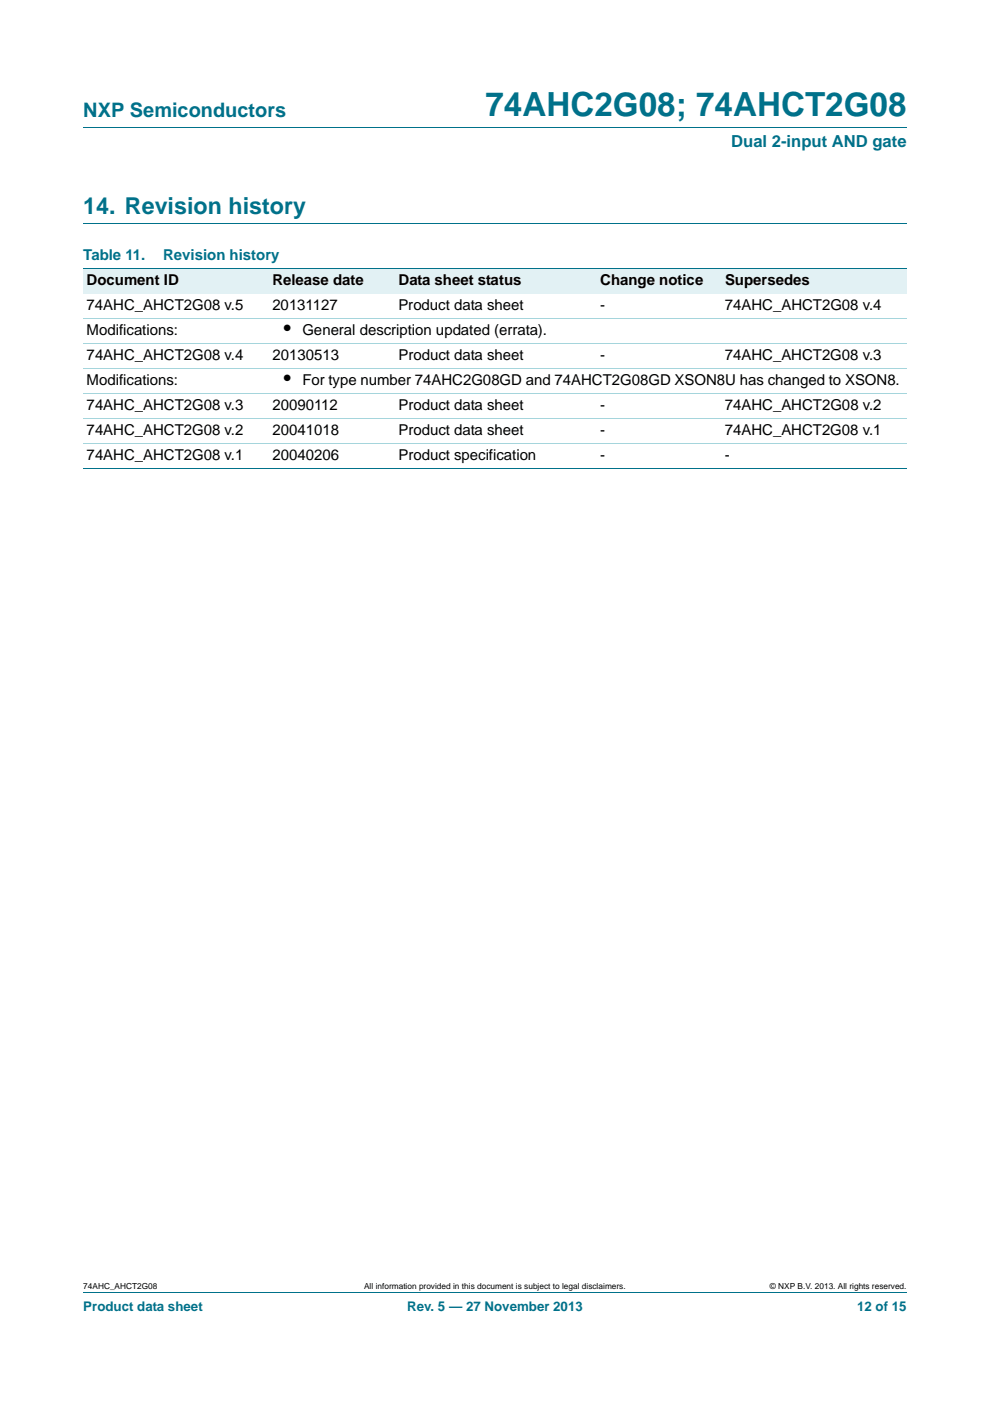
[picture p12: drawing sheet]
<svg xmlns="http://www.w3.org/2000/svg" width="210mm" height="297mm" viewBox="0 0 210 297" stroke-linecap="round" stroke-linejoin="round" font-family="sans-serif">
<defs><g id="words">
<text font-size="7" fill="#00718a" x="103" y="24.6">74AHC2G08; 74AHCT2G08</text>
<text font-size="4.9" fill="#00718a" x="17.7" y="45.4">14. Revision history</text>
<text font-size="4.2" fill="#00718a" x="17.7" y="24.9">NXP Semiconductors</text>
<g font-size="4.2">
<text x="60.2" y="71.1">•</text>
<text x="60.2" y="81.7">•</text>
</g>
<text font-size="3.5" fill="#00718a" x="155.1" y="31.1">Dual 2-input AND gate</text>
<g font-size="3.2" fill="#00718a">
<text x="17.7" y="55.2">Table 11.</text>
<text x="34.6" y="55.2">Revision history</text>
</g>
<g font-size="3.2">
<text x="18.4" y="65.8">74AHC_AHCT2G08 v.5</text>
<text x="18.4" y="60.5">Document ID</text>
<text x="57.8" y="65.8">20131127</text>
<text x="57.8" y="60.5">Release date</text>
<text x="84.5" y="65.8">Product data sheet</text>
<text x="84.5" y="60.5">Data sheet status</text>
<text x="127.3" y="65.8">-</text>
<text x="127.3" y="60.5">Change notice</text>
<text x="153.8" y="65.8">74AHC_AHCT2G08 v.4</text>
<text x="153.8" y="60.5">Supersedes</text>
<text x="18.4" y="71.1">Modifications:</text>
<text x="64.1" y="71.1">General description updated (errata).</text>
<text x="18.4" y="76.4">74AHC_AHCT2G08 v.4</text>
<text x="57.8" y="76.4">20130513</text>
<text x="84.5" y="76.4">Product data sheet</text>
<text x="127.3" y="76.4">-</text>
<text x="153.7" y="76.4">74AHC_AHCT2G08 v.3</text>
<text x="18.4" y="81.7">Modifications:</text>
<text x="64.1" y="81.7">For type number 74AHC2G08GD and 74AHCT2G08GD XSON8U has changed to XSON8.</text>
<text x="18.4" y="87">74AHC_AHCT2G08 v.3</text>
<text x="57.8" y="87">20090112</text>
<text x="84.5" y="87">Product data sheet</text>
<text x="127.3" y="87">-</text>
<text x="153.7" y="87">74AHC_AHCT2G08 v.2</text>
<text x="18.4" y="92.2">74AHC_AHCT2G08 v.2</text>
<text x="57.8" y="92.2">20041018</text>
<text x="84.5" y="92.2">Product data sheet</text>
<text x="127.3" y="92.2">-</text>
<text x="153.7" y="92.2">74AHC_AHCT2G08 v.1</text>
<text x="18.4" y="97.5">74AHC_AHCT2G08 v.1</text>
<text x="57.8" y="97.5">20040206</text>
<text x="84.5" y="97.5">Product specification</text>
<text x="127.3" y="97.5">-</text>
<text x="153.7" y="97.5">-</text>
</g>
<g font-size="2.8" fill="#00718a">
<text x="17.7" y="277.9">Product data sheet</text>
<text x="86.4" y="277.9">Rev. 5 — 27 November 2013</text>
<text x="181.8" y="277.9">12 of 15</text>
</g>
<g font-size="1.8">
<text x="17.7" y="273.3">74AHC_AHCT2G08</text>
<text x="77.2" y="273.3">All information provided in this document is subject to legal disclaimers.</text>
<text x="163.3" y="273.3">© NXP B.V. 2013. All rights reserved.</text>
</g>
</g></defs>
<path d="M17.7 27h174.6M17.7 47.4h174.6M17.7 273.9h174.6" fill="none" stroke="#00718a" stroke-width=".21"/>
<g fill="#e2f1f4">
<path d="M17.7 57h39.4v5.3h-39.4z"/>
<path d="M57.1 57h26.7v5.3h-26.7z"/>
<path d="M83.8 57h42.8v5.3h-42.8z"/>
<path d="M126.6 57h26.5v5.3h-26.5z"/>
<path d="M153.1 57h39.2v5.3h-39.2z"/>
</g>
<path d="M17.7 57h174.6M17.7 99.3h174.6" fill="none" stroke="#00718a" stroke-width=".21"/>
<path d="M17.7 67.5h174.6M17.7 72.8h174.6M17.7 78.1h174.6M17.7 83.4h174.6M17.7 88.7h174.6M17.7 94h174.6" fill="none" stroke="#a5d5dc" stroke-width=".21"/>
<use href="#words"/>
</svg>
